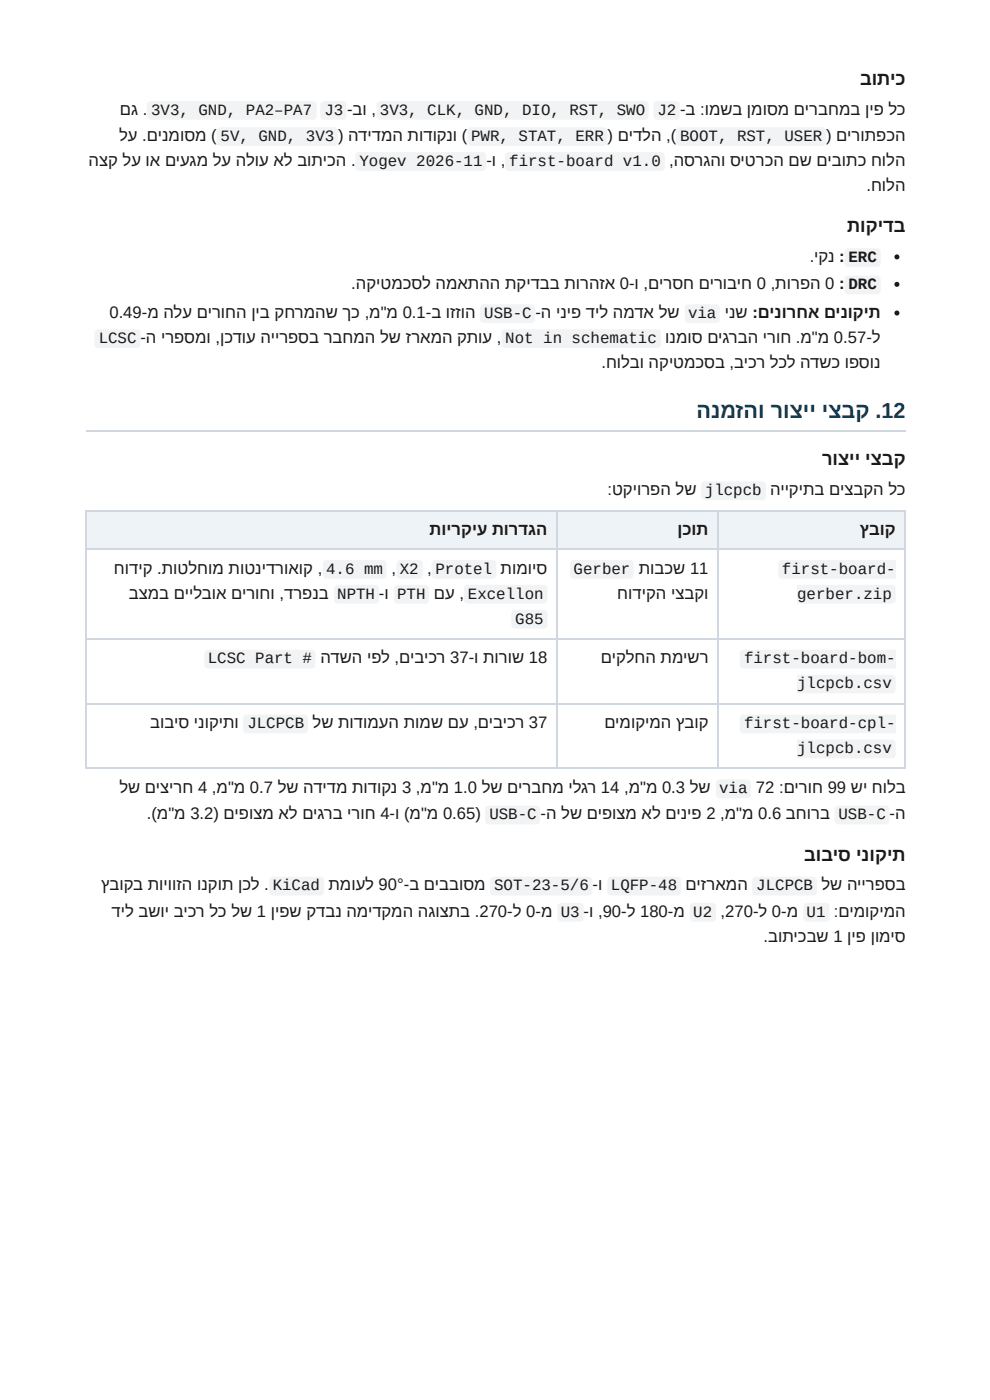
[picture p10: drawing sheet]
<svg xmlns="http://www.w3.org/2000/svg" width="210mm" height="297mm" viewBox="0 0 210 297" stroke-linecap="round" stroke-linejoin="round" font-family="sans-serif">
<defs><g id="words">
<text font-size="4.6" fill="#0b3d5c" x="147.6" y="88.6">הנמזהו רוציי יצבק .12</text>
<g font-size="3.9" fill="#1a1a1a">
<text x="182.3" y="18">בותיכ</text>
<text x="179.6" y="49.2">תוקידב</text>
<text x="174.3" y="98.7">רוציי יצבק</text>
<text x="170.5" y="182.6">בוביס ינוקית</text>
</g>
<g font-size="3.5" fill="#1a1a1a">
<text x="25.3" y="29.9">לע .םינמוסמ (</text>
<text x="25.4" y="24.3">םג .</text>
<text x="71.7" y="29.9">(</text>
<text x="73.6" y="24.3">-בו ,</text>
<text x="73.8" y="29.9">הדידמה תודוקנו (</text>
<text x="128.8" y="29.9">(</text>
<text x="131" y="29.9">םידלה ,(</text>
<text x="144.2" y="24.3">-ב :ומשב ןמוסמ םירבחמב ןיפ לכ</text>
<text x="175.1" y="29.9">(</text>
<text x="177.3" y="29.9">םירותפכה</text>
<text x="18.8" y="35.2">הצק לע וא םיעגמ לע הלוע אל בותיכה .</text>
<text x="103.1" y="35.2">-ו ,</text>
<text x="141.9" y="35.2">,הסרגהו סיטרכה םש םיבותכ חולה</text>
<text x="183.7" y="40.5">.חולה</text>
<text x="171.7" y="55.6">.יקנ :</text>
<text x="74.5" y="61.4">.הקיטמכסל המאתהה תקידבב תורהזא 0-ו ,םירסח םירוביח 0 ,תורפה 0 :</text>
<text x="23.2" y="67.5">0.49-מ הלע םירוחה ןיב קחרמהש ךכ ,מ&quot;מ 0.1-ב וזזוה</text>
<text x="113.5" y="67.5">-ה יניפ דיל המדא לש</text>
<text x="153.7" y="67.5">ינש :םינורחא םינוקית</text>
<text x="141.1" y="72.8">ונמוס םיגרבה ירוח .מ&quot;מ 0.57-ל</text>
<text x="127.5" y="78.1">.חולבו הקיטמכסב ,ביכר לכל הדשכ ופסונ</text>
<text x="128.8" y="105">:טקיורפה לש</text>
<text x="163.3" y="105">הייקיתב םיצבקה לכ</text>
<text x="91.1" y="113.5">תוירקיע תורדגה</text>
<text x="143.6" y="113.5">ןכות</text>
<text x="182.3" y="113.5">ץבוק</text>
<text x="24.2" y="121.7">חודיק .תוטלחומ תוטנידרואוק ,</text>
<text x="83" y="121.7">,</text>
<text x="90.5" y="121.7">,</text>
<text x="106.1" y="121.7">תומויס</text>
<text x="135.4" y="121.7">תובכש 11</text>
<text x="27.3" y="127">בצמב םיילבוא םירוחו ,דרפנב</text>
<text x="92" y="127">םע ,</text>
<text x="130.9" y="127">חודיקה יצבקו</text>
<text x="67.9" y="140.8">הדשה יפל ,םיביכר 37-ו תורוש 18</text>
<text x="127.4" y="140.8">םיקלחה תמישר</text>
<text x="31.8" y="154.5">בוביס ינוקיתו</text>
<text x="66.3" y="154.5">לש תודומעה תומש םע ,םיביכר 37</text>
<text x="128.1" y="154.5">םימוקימה ץבוק</text>
<text x="25.3" y="168.3">לש םיצירח 4 ,מ&quot;מ 0.7 לש הדידמ תודוקנ 3 ,מ&quot;מ 1.0 לש םירבחמ ילגר 14 ,מ&quot;מ 0.3 לש</text>
<text x="31.1" y="173.8">.(מ&quot;מ 3.2) םיפוצמ אל םיגרב ירוח 4-ו (מ&quot;מ 0.65(</text>
<text x="114.6" y="173.8">-ה לש םיפוצמ אל םיניפ 2 ,מ&quot;מ 0.6 בחורב</text>
<text x="160.3" y="168.3">72 :םירוח 99 שי חולב</text>
<text x="188.6" y="173.8">-ה</text>
<text x="21.4" y="188.9">ץבוקב תויווזה ונקות ןכל .</text>
<text x="69.6" y="188.9">תמועל 90°-ב םיבבוסמ</text>
<text x="125.6" y="188.9">-ו</text>
<text x="145.4" y="188.9">םיזראמה</text>
<text x="174.2" y="188.9">לש היירפסב</text>
<text x="23.6" y="194.5">דיל בשוי ביכר לכ לש 1 ןיפש קדבנ המידקמה הגוצתב .270-ל 0-מ</text>
<text x="152.8" y="194.5">,270-ל 0-מ</text>
<text x="176.8" y="194.5">:םימוקימה</text>
<text x="161.9" y="199.8">.בותיכבש 1 ןיפ ןומיס</text>
</g>
<g font-size="3.3" fill="#1a1a1a">
<text x="32" y="24.3">3V3, GND, PA2–PA7</text>
<text x="46.8" y="29.9">5V, GND, 3V3</text>
<text x="68.8" y="24.3">J3</text>
<text x="80.5" y="24.3">3V3, CLK, GND, DIO, RST, SWO</text>
<text x="99.9" y="29.9">PWR, STAT, ERR</text>
<text x="139.4" y="24.3">J2</text>
<text x="144.2" y="29.9">BOOT, RST, USER</text>
<text x="76.2" y="35.2">Yogev 2026-11</text>
<text x="108" y="35.2">first-board v1.0</text>
<text x="179.9" y="55.6">ERC</text>
<text x="179.9" y="61.4">DRC</text>
<text x="102.7" y="67.5">USB-C</text>
<text x="145.9" y="67.5">via</text>
<text x="20.9" y="72.8">LCSC -ה ירפסמו ,ןכדוע היירפסב רבחמה לש זראמה קתוע ,</text>
<text x="107.1" y="72.8">Not in schematic</text>
<text x="149.4" y="105">jlcpcb</text>
<text x="69.1" y="121.7">4.6 mm</text>
<text x="84.7" y="121.7">X2</text>
<text x="92.3" y="121.7">Protel</text>
<text x="121.6" y="121.7">Gerber</text>
<text x="165.8" y="121.7">first-board-</text>
<text x="71.5" y="127">NPTH -ו</text>
<text x="84.2" y="127">PTH</text>
<text x="99.2" y="127">Excellon</text>
<text x="169" y="127">gerber.zip</text>
<text x="109.2" y="132.3">G85</text>
<text x="44.1" y="140.8">LCSC Part #</text>
<text x="157.7" y="140.8">first-board-bom-</text>
<text x="169" y="146.1">jlcpcb.csv</text>
<text x="52.4" y="154.5">JLCPCB</text>
<text x="157.7" y="154.5">first-board-cpl-</text>
<text x="169" y="159.8">jlcpcb.csv</text>
<text x="103.7" y="173.8">USB-C</text>
<text x="152.5" y="168.3">via</text>
<text x="177.8" y="173.8">USB-C</text>
<text x="57.8" y="188.9">KiCad</text>
<text x="104.8" y="188.9">SOT-23-5/6</text>
<text x="129.5" y="188.9">LQFP-48</text>
<text x="160.3" y="188.9">JLCPCB</text>
<text x="118.9" y="194.5">U3 -ו ,90-ל 180-מ</text>
<text x="147" y="194.5">U2</text>
<text x="171" y="194.5">U1</text>
</g>
</g></defs>
<path d="M18.2 91.4h173.8" fill="none" stroke="#d0d7de" stroke-width=".26"/>
<g fill="#eef3f7">
<path d="M152.3 108.5h39.7v7.9h-39.7z"/>
<path d="M117.9 108.5h34.4v7.9h-34.4z"/>
<path d="M18.4 108.5h99.5v7.9h-99.5z"/>
</g>
<path d="M18.2 108.3h173.8M18.2 116.5h173.8M18.3 108.2v54.8M118.1 108.2v54.8M152.2 108.2v54.8M191.9 108.2v54.8M18.2 135.6h173.8M18.2 149.4h173.8M18.2 162.9h173.8" fill="none" stroke="#d0d7de" stroke-width=".26"/>
<g fill="#f1f3f5">
<path d="M31.4 21.7l.5-.3h34.4a.79 .79 0 0 1 .8 .8v2.4a.79 .79 0 0 1-.8 .8h-34.4a.79 .79 0 0 1-.8-.8v-2.4z"/>
<path d="M68.2 21.7l.5-.3h4a.79 .79 0 0 1 .8 .8v2.4a.79 .79 0 0 1-.8 .8h-4a.79 .79 0 0 1-.8-.8v-2.4z"/>
<path d="M80.1 21.7l.5-.3h56.1a.79 .79 0 0 1 .8 .8v2.4a.79 .79 0 0 1-.8 .8h-56.1a.79 .79 0 0 1-.8-.8v-2.4z"/>
<path d="M138.8 21.7l.6-.3h3.9a.79 .79 0 0 1 .8 .8v2.4a.79 .79 0 0 1-.8 .8h-3.9a.79 .79 0 0 1-.8-.8v-2.4z"/>
<path d="M46.2 27.2l.6-.2h24a.79 .79 0 0 1 .8 .8v2.4a.79 .79 0 0 1-.8 .8h-24a.79 .79 0 0 1-.8-.8v-2.4z"/>
<path d="M99.4 27.2l.5-.2h28.1a.79 .79 0 0 1 .8 .8v2.4a.79 .79 0 0 1-.8 .8h-28.1a.79 .79 0 0 1-.8-.8v-2.4z"/>
<path d="M143.6 27.2l.5-.2h30.2a.79 .79 0 0 1 .8 .8v2.4a.79 .79 0 0 1-.8 .8h-30.2a.79 .79 0 0 1-.8-.8v-2.4z"/>
<path d="M75.6 32.5l.5-.2h26.2a.79 .79 0 0 1 .8 .8v2.4a.79 .79 0 0 1-.8 .7h-26.2a.79 .79 0 0 1-.8-.7v-2.4z"/>
<path d="M107.3 32.5l.6-.2h32.3a.79 .79 0 0 1 .7 .8v2.4a.79 .79 0 0 1-.7 .7h-32.3a.79 .79 0 0 1-.8-.7v-2.4z"/>
</g>
<circle cx="190.2" cy="54.5" r=".53" fill="#1a1a1a"/>
<path d="M179.3 52.9l.5-.2h6.1a.79 .79 0 0 1 .8 .7v2.4a.79 .79 0 0 1-.8 .8h-6.1a.79 .79 0 0 1-.8-.8v-2.4z" fill="#f1f3f5"/>
<circle cx="190.2" cy="60.3" r=".53" fill="#1a1a1a"/>
<path d="M179.3 58.7l.5-.2h6.1a.79 .79 0 0 1 .8 .8v2.3a.79 .79 0 0 1-.8 .8h-6.1a.79 .79 0 0 1-.8-.8v-2.3z" fill="#f1f3f5"/>
<circle cx="190.2" cy="66.4" r=".53" fill="#1a1a1a"/>
<g fill="#f1f3f5">
<path d="M102 64.8l.6-.2h10a.79 .79 0 0 1 .8 .8v2.3a.79 .79 0 0 1-.8 .8h-10a.79 .79 0 0 1-.8-.8v-2.3z"/>
<path d="M145.4 64.8l.6-.2h5.8a.79 .79 0 0 1 .8 .8v2.3a.79 .79 0 0 1-.8 .8h-5.8a.79 .79 0 0 1-.8-.8v-2.3z"/>
<path d="M20.3 70.1l.5-.2h8.2a.79 .79 0 0 1 .8 .7v2.4a.79 .79 0 0 1-.8 .8h-8.2a.79 .79 0 0 1-.8-.8v-2.4z"/>
<path d="M106.5 70.1l.6-.2h32.3a.79 .79 0 0 1 .8 .7v2.4a.79 .79 0 0 1-.8 .8h-32.3a.79 .79 0 0 1-.8-.8v-2.4z"/>
<path d="M148.8 102.4l.6-.3h12.2a.79 .79 0 0 1 .8 .8v2.4a.79 .79 0 0 1-.8 .8h-12.2a.79 .79 0 0 1-.8-.8v-2.4z"/>
<path d="M165.3 119l.5-.2h24.1v4h-24.1a.79 .79 0 0 1-.8-.8v-2.4z"/>
<path d="M168.9 124.1h20.2a.79 .79 0 0 1 .8 .8v2.4a.79 .79 0 0 1-.8 .8h-20.2z"/>
<path d="M121.1 119l.5-.2h11.9a.79 .79 0 0 1 .8 .8v2.4a.79 .79 0 0 1-.8 .8h-11.9a.79 .79 0 0 1-.8-.8v-2.4z"/>
<path d="M68.7 119l.5-.2h11.9a.79 .79 0 0 1 .8 .8v2.4a.79 .79 0 0 1-.8 .8h-11.9a.79 .79 0 0 1-.8-.8v-2.4z"/>
<path d="M84.3 119l.6-.2h3.9a.79 .79 0 0 1 .8 .8v2.4a.79 .79 0 0 1-.8 .8h-3.9a.79 .79 0 0 1-.8-.8v-2.4z"/>
<path d="M91.7 119l.6-.2h12.1a.79 .79 0 0 1 .8 .8v2.4a.79 .79 0 0 1-.8 .8h-12.1a.79 .79 0 0 1-.8-.8v-2.4z"/>
<path d="M71.1 124.3l.5-.2h8a.79 .79 0 0 1 .8 .8v2.4a.79 .79 0 0 1-.8 .8h-8a.79 .79 0 0 1-.8-.8v-2.4z"/>
<path d="M83.8 124.3l.5-.2h5.8a.79 .79 0 0 1 .8 .8v2.4a.79 .79 0 0 1-.8 .8h-5.8a.79 .79 0 0 1-.8-.8v-2.4z"/>
<path d="M98.6 124.3l.5-.2h16.2a.79 .79 0 0 1 .8 .8v2.4a.79 .79 0 0 1-.8 .8h-16.2a.79 .79 0 0 1-.8-.8v-2.4z"/>
<path d="M108.6 129.6l.6-.2h6.1a.79 .79 0 0 1 .8 .8v2.4a.79 .79 0 0 1-.8 .8h-6.1a.79 .79 0 0 1-.8-.8v-2.4z"/>
<path d="M157.1 138.1l.5-.3h32.3v4h-32.3a.79 .79 0 0 1-.8-.8v-2.4z"/>
<path d="M168.9 143.1h20.2a.79 .79 0 0 1 .8 .8v2.4a.79 .79 0 0 1-.8 .8h-20.2z"/>
<path d="M43.5 138.1l.6-.3h22a.79 .79 0 0 1 .8 .8v2.4a.79 .79 0 0 1-.8 .8h-22a.79 .79 0 0 1-.8-.8v-2.4z"/>
<path d="M157.1 151.8l.5-.2h32.3v4h-32.3a.79 .79 0 0 1-.8-.8v-2.4z"/>
<path d="M168.9 156.9h20.2a.79 .79 0 0 1 .8 .8v2.4a.79 .79 0 0 1-.8 .8h-20.2z"/>
<path d="M51.7 151.8l.6-.2h12.2a.79 .79 0 0 1 .8 .8v2.4a.79 .79 0 0 1-.8 .8h-12.2a.79 .79 0 0 1-.8-.8v-2.4z"/>
<path d="M152 165.6l.6-.2h5.8a.79 .79 0 0 1 .8 .8v2.3a.79 .79 0 0 1-.8 .8h-5.8a.79 .79 0 0 1-.8-.8v-2.3z"/>
<path d="M103.1 171.2l.5-.3h10.1a.79 .79 0 0 1 .8 .8v2.4a.79 .79 0 0 1-.8 .8h-10.1a.79 .79 0 0 1-.8-.8v-2.4z"/>
<path d="M177.2 171.2l.5-.3h10.1a.79 .79 0 0 1 .8 .8v2.4a.79 .79 0 0 1-.8 .8h-10.1a.79 .79 0 0 1-.8-.8v-2.4z"/>
<path d="M57.3 186.2l.6-.2h10a.79 .79 0 0 1 .8 .8v2.4a.79 .79 0 0 1-.8 .8h-10a.79 .79 0 0 1-.8-.8v-2.4z"/>
<path d="M104.1 186.2l.6-.2h20.1a.79 .79 0 0 1 .8 .8v2.4a.79 .79 0 0 1-.8 .8h-20.1a.79 .79 0 0 1-.8-.8v-2.4z"/>
<path d="M129 186.2l.6-.2h14a.79 .79 0 0 1 .8 .8v2.4a.79 .79 0 0 1-.8 .8h-14a.79 .79 0 0 1-.8-.8v-2.4z"/>
<path d="M159.7 186.2l.6-.2h12.1a.79 .79 0 0 1 .8 .8v2.4a.79 .79 0 0 1-.8 .8h-12.1a.79 .79 0 0 1-.8-.8v-2.4z"/>
<path d="M118.4 191.8l.6-.2h4a.79 .79 0 0 1 .7 .8v2.3a.79 .79 0 0 1-.7 .8h-4a.79 .79 0 0 1-.8-.8v-2.3z"/>
<path d="M146.5 191.8l.5-.2h4a.79 .79 0 0 1 .8 .8v2.3a.79 .79 0 0 1-.8 .8h-4a.79 .79 0 0 1-.8-.8v-2.3z"/>
<path d="M170.5 191.8l.6-.2h4a.79 .79 0 0 1 .8 .8v2.3a.79 .79 0 0 1-.8 .8h-4a.79 .79 0 0 1-.8-.8v-2.3z"/>
</g>
<use href="#words"/>
</svg>
